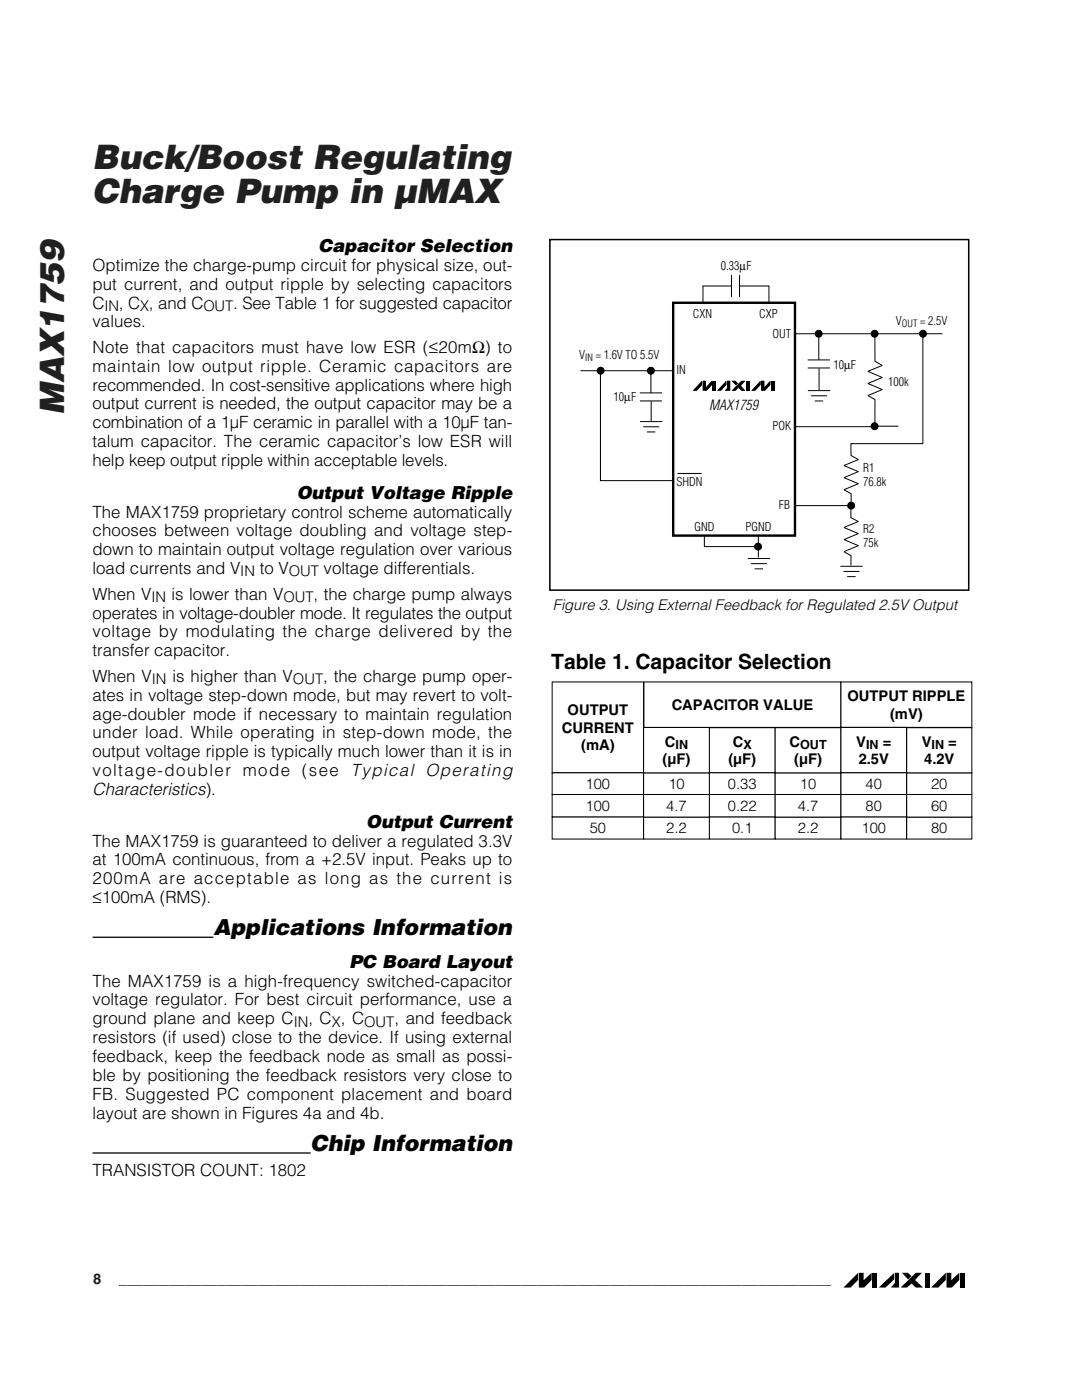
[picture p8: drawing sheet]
<svg xmlns="http://www.w3.org/2000/svg" width="216mm" height="279mm" viewBox="0 0 216 279" stroke-linecap="round" stroke-linejoin="round" font-family="sans-serif">
<defs><g id="words">
<g font-size="6.7" fill="#231f20">
<text x="18.4" y="33.8">Buck/Boost Regulating</text>
<text x="18.4" y="40.5">Charge Pump in µMAX</text>
<text x="12.8" y="82.8" transform="rotate(-90 12.8 82.8)">MAX1759</text>
</g>
<g font-size="4.4">
<text x="42.6" y="186.7">Applications Information</text>
<text x="62" y="229.7">Chip Information</text>
</g>
<text font-size="4.2" x="110" y="133.5">Table 1. Capacitor Selection</text>
<g font-size="3.6">
<text x="63.6" y="50.2">Capacitor Selection</text>
<text x="59.2" y="99.5">Output Voltage Ripple</text>
<text x="73.1" y="165.2">Output Current</text>
<text x="69.7" y="193.1">PC Board Layout</text>
</g>
<g font-size="3.4">
<text x="18.5" y="54">Optimize the charge-pump circuit for physical size, out-</text>
<text x="18.5" y="57.8">put current, and output ripple by selecting capacitors</text>
<text x="18.5" y="65.3">values.</text>
<text x="18.5" y="61.6">C</text>
<text x="23.7" y="61.6">, C , and C</text>
<text x="46.5" y="61.6">. See Table 1 for suggested capacitor</text>
<text x="18.5" y="70.4">Note that capacitors must have low ESR (≤20mΩ) to</text>
<text x="18.5" y="74.2">maintain low output ripple. Ceramic capacitors are</text>
<text x="18.5" y="77.9">recommended. In cost-sensitive applications where high</text>
<text x="18.5" y="81.7">output current is needed, the output capacitor may be a</text>
<text x="18.5" y="85.5">combination of a 1µF ceramic in parallel with a 10µF tan-</text>
<text x="18.5" y="89.3">talum capacitor. The ceramic capacitor’s low ESR will</text>
<text x="18.5" y="93.1">help keep output ripple within acceptable levels.</text>
<text x="18.5" y="103.3">The MAX1759 proprietary control scheme automatically</text>
<text x="18.5" y="107.1">chooses between voltage doubling and voltage step-</text>
<text x="18.5" y="110.8">down to maintain output voltage regulation over various</text>
<text x="18.5" y="114.6">load currents and V</text>
<text x="18.5" y="119.7">When V</text>
<text x="34.2" y="119.7">is lower than V</text>
<text x="51.8" y="114.6">to V</text>
<text x="62.6" y="119.7">, the charge pump always</text>
<text x="64.6" y="114.6">voltage differentials.</text>
<text x="18.5" y="123.4">operates in voltage-doubler mode. It regulates the output</text>
<text x="18.5" y="127.2">voltage by modulating the charge delivered by the</text>
<text x="18.5" y="131">transfer capacitor.</text>
<text x="18.5" y="136">When V</text>
<text x="34.4" y="136">is higher than V</text>
<text x="64.5" y="136">, the charge pump oper-</text>
<text x="18.5" y="139.8">ates in voltage step-down mode, but may revert to volt-</text>
<text x="18.5" y="143.6">age-doubler mode if necessary to maintain regulation</text>
<text x="18.5" y="147.4">under load. While operating in step-down mode, the</text>
<text x="18.5" y="151.1">output voltage ripple is typically much lower than it is in</text>
<text x="18.5" y="154.9">voltage-doubler</text>
<text x="48.5" y="154.9">mode</text>
<text x="60.3" y="154.9">(see</text>
<text x="70" y="154.9">Typical Operating</text>
<text x="18.5" y="158.7">Characteristics).</text>
<text x="18.5" y="168.9">The MAX1759 is guaranteed to deliver a regulated 3.3V</text>
<text x="18.5" y="172.7">at 100mA continuous, from a +2.5V input. Peaks up to</text>
<text x="18.5" y="176.5">200mA are acceptable as long as the current is</text>
<text x="18.5" y="180.3">≤100mA (RMS).</text>
<text x="18.5" y="196.9">The MAX1759 is a high-frequency switched-capacitor</text>
<text x="18.5" y="200.7">voltage regulator. For best circuit performance, use a</text>
<text x="18.5" y="204.4">ground plane and keep C</text>
<text x="18.5" y="208.2">resistors (if used) close to the device. If using external</text>
<text x="61.5" y="204.4">, C , C</text>
<text x="78.7" y="204.4">, and feedback</text>
<text x="18.5" y="212">feedback, keep the feedback node as small as possi-</text>
<text x="18.5" y="215.8">ble by positioning the feedback resistors very close to</text>
<text x="18.5" y="219.6">FB. Suggested PC component placement and board</text>
<text x="18.5" y="223.3">layout are shown in Figures 4a and 4b.</text>
<text x="18.5" y="234.7">TRANSISTOR COUNT: 1802</text>
</g>
<g font-size="2.9">
<text x="20.9" y="62">IN</text>
<text x="28" y="62">X</text>
<text x="40.6" y="62">OUT</text>
<text x="48" y="115">IN</text>
<text x="57.6" y="115">OUT</text>
<text x="30.2" y="120.1">IN</text>
<text x="56.5" y="120.1">OUT</text>
<text x="110.3" y="121.8">Figure 3. Using External Feedback for Regulated 2.5V Output</text>
<text x="30.3" y="136.5">IN</text>
<text x="58.5" y="136.5">OUT</text>
<text x="113.3" y="142.7">OUTPUT</text>
<text x="134" y="141.7">CAPACITOR VALUE</text>
<text x="169.1" y="139.9">OUTPUT RIPPLE</text>
<text x="177.6" y="143.4">(mV)</text>
<text x="112.1" y="146.2">CURRENT</text>
<text x="116" y="149.7">(mA)</text>
<text x="132.7" y="149">C</text>
<text x="146.2" y="149">C</text>
<text x="157.5" y="149">C</text>
<text x="170.9" y="149">V</text>
<text x="176.2" y="149">=</text>
<text x="183.9" y="149">V</text>
<text x="189.2" y="149">=</text>
<text x="132.2" y="152.5">(µF)</text>
<text x="145.3" y="152.5">(µF)</text>
<text x="158.5" y="152.5">(µF)</text>
<text x="171.3" y="152.5">2.5V</text>
<text x="184.4" y="152.5">4.2V</text>
<text x="116.9" y="157.5">100</text>
<text x="116.9" y="161.9">100</text>
<text x="133" y="161.9">4.7</text>
<text x="133.4" y="157.5">10</text>
<text x="145.3" y="157.5">0.33</text>
<text x="145.3" y="161.9">0.22</text>
<text x="159.2" y="161.9">4.7</text>
<text x="159.6" y="157.5">10</text>
<text x="172.7" y="157.5">40</text>
<text x="172.7" y="161.9">80</text>
<text x="185.8" y="161.9">60</text>
<text x="185.8" y="157.5">20</text>
<text x="117.7" y="166.3">50</text>
<text x="133" y="166.3">2.2</text>
<text x="146.1" y="166.3">0.1</text>
<text x="159.2" y="166.3">2.2</text>
<text x="171.9" y="166.3">100</text>
<text x="185.8" y="166.3">80</text>
<text x="58.6" y="204.9">IN</text>
<text x="66.2" y="204.9">X</text>
<text x="72.7" y="204.9">OUT</text>
</g>
<g font-size="2.9" fill="#231f20">
<text x="18.6" y="256.3">8</text>
<text x="23.8" y="256.3">_______________________________________________________________________________________</text>
</g>
<text font-size="2.8" x="141.5" y="81.8">MAX1759</text>
<g font-size="2.5">
<text x="134.8" y="149.4">IN</text>
<text x="148.3" y="149.4">X</text>
<text x="159.6" y="149.4">OUT</text>
<text x="172.8" y="149.4">IN</text>
<text x="185.9" y="149.4">IN</text>
</g>
<g font-size="2.4">
<text x="143.9" y="53.8">0.33µF</text>
<text x="138.3" y="63.4">CXN</text>
<text x="151.5" y="63.4">CXP</text>
<text x="178.8" y="64.8">V</text>
<text x="183.6" y="64.8">= 2.5V</text>
<text x="115.6" y="71.7">V</text>
<text x="118.9" y="71.7">= 1.6V TO 5.5V</text>
<text x="154.1" y="67.4">OUT</text>
<text x="135" y="74.7">IN</text>
<text x="166.3" y="73.6">10µF</text>
<text x="177.2" y="77">100k</text>
<text x="122.4" y="80.1">10µF</text>
<text x="154.1" y="85.8">POK</text>
<text x="172.3" y="94.2">R1</text>
<text x="135" y="97">SHDN</text>
<text x="155.4" y="101.6">FB</text>
<text x="172.3" y="97">76.8k</text>
<text x="138.6" y="105.9">GND</text>
<text x="148.7" y="105.9">PGND</text>
<text x="172.3" y="106.5">R2</text>
<text x="172.3" y="109.3">75k</text>
</g>
<g font-size="2">
<text x="180" y="65.2">OUT</text>
<text x="116.8" y="72.1">IN</text>
</g>
</g></defs>
<path d="M171.2 254v1.4l-1.5 1.6h-1.4zM171.4 254h.9v1.5l1.6-1.5v1.4l-1.5 1.6h-1zM174.1 254h.9v3h-.9zM175.4 257l3-3v1.3l-1.7 1.7zM178.6 254h.8v3h-1.6l.8-1zM180 254h1.2l.7 .7-.7 .6zM179.7 257l3-3h1.2l-1.3 1.5 1.6 1.5h-1.5l-.8-.8-.9 .8zM184.5 254h1v3h-1zM188.7 254v1.4l-1.5 1.6h-1.4zM188.9 254h.9v1.5l1.6-1.5v1.4l-1.5 1.6h-1zM191.6 254h.9v3h-.9z" fill="#000"/>
<path d="M18.5 187h24.1M18.5 230.1h43.5" fill="none" stroke="#000" stroke-width=".26"/>
<path d="M109.9 48h83.2v69.6h-83.2z" fill-rule="evenodd" fill="#fff"/>
<g fill="none" stroke="#000" stroke-width=".2">
<path d="M145.9 57.1h-5.6v3.3M146 54.9v4.3M147.5 57.1h5.9v3.4M147.6 54.9v4.3M115.8 74h18.4M119.8 74v21.9h14.4M127.7 78.4h4.3M129.9 74.3v4.1M158.6 66.6h29.5M161.2 71.8h4.3M161.2 73.4h4.3M161.3 78h4.3"/>
<path d="M161.9 79h3.1M163.4 66.7v5.2M163.4 73.5v4.5M174.6 66.6v5.5l1.4 .8-2.8 1.2 2.8 1.2-2.8 1.2 2.8 1.2-2.8 1.2 1.4 .8v5.5h-16M184.2 66.7v21.8h-14.4v2.4l1.5 .8-2.9 1.2 2.9 1.2-2.9 1.2 2.9 1.2-2.9 1.2 1.4 .8v4.8l1.5 .8-2.9 1.2 2.9 1.2-2.9 1.2 2.9 1.2-2.9 1.2 1.4 .8v2M127.7 80h4.3M127.8 84.1h4.3M128.4 85.2h3.1M129.1 86.2h1.6M129.9 80.1v4.1M135.2 94.5h4.7M162.6 80h1.6"/>
<path d="M174.5 85.1h4.8M140.5 106.9v2.2h10.9M149.3 111.5h4.3M149.9 112.5h3.1M150.6 113.5h1.6M151.3 106.9v4.4M158.7 100.9h11M167.8 113h4.3M168.4 114h3.1M169.1 115.1h1.6"/>
</g>
<path d="M134.3 60.4h24.3v46.5h-24.3z" fill="none" stroke="#000" stroke-width=".48"/>
<g fill="#000" stroke="#000" stroke-width=".2">
<circle cx="119.9" cy="74" r=".69"/>
<circle cx="129.9" cy="74" r=".69"/>
<circle cx="163.4" cy="66.6" r=".69"/>
<circle cx="174.5" cy="66.6" r=".69"/>
<circle cx="184.2" cy="66.6" r=".69"/>
<circle cx="174.5" cy="85.1" r=".69"/>
<circle cx="151.3" cy="109.1" r=".69"/>
<circle cx="169.8" cy="100.9" r=".69"/>
</g>
<path d="M140.1 76v.8l-1.1 1.2h-.7zM140.2 76h.6v1.3l1.3-1.3v.8l-1.1 1.2h-.8zM142.2 76h.6v2h-.6zM144.9 76v.8l-1 1.2h-.8zM145.1 76h.6v2h-1.1l.5-.5zM148 76h.7l-.9 1 .9 1h-.7l-.7-.6-.6 .6h-.7zM146 76h.7l.5 .5-.4 .4zM149 76h.6v2h-.6zM151.7 76v.8l-1 1.2h-.8zM151.9 76h.6v1.3l1.2-1.3v.8l-1.1 1.2h-.7zM153.9 76h.6v2h-.6z" fill="#000"/>
<path d="M109.7 47.8h83.6v70h-83.6z" fill="none" stroke="#000" stroke-width=".3"/>
<g fill="#fff">
<path d="M109.9 119.2h83.9v5.7h-83.9z" fill-rule="evenodd"/>
<path d="M109.6 130h83.8v5.9h-83.8z" fill-rule="evenodd"/>
<path d="M110.2 136.2h18.2v18h-18.2z" fill-rule="evenodd"/>
</g>
<path d="M110.2 136.1h18.2v18.1h-18.2z" fill="none" stroke="#000" stroke-width=".2"/>
<path d="M110.2 154.3h18.2v4.2h-18.2z" fill-rule="evenodd" fill="#fff"/>
<path d="M110.2 154.2h18.2v4.4h-18.2z" fill="none" stroke="#000" stroke-width=".2"/>
<path d="M110.2 158.6h18.2v4.4h-18.2z" fill-rule="evenodd" fill="#fff"/>
<path d="M110.2 158.6h18.2v4.5h-18.2z" fill="none" stroke="#000" stroke-width=".2"/>
<path d="M110.2 163.1h18.2v4.3h-18.2z" fill-rule="evenodd" fill="#fff"/>
<path d="M110.2 163.1h18.2v4.3h-18.2z" fill="none" stroke="#000" stroke-width=".2"/>
<path d="M128.5 163.1h13v4.3h-13z" fill-rule="evenodd" fill="#fff"/>
<path d="M128.4 163.1h13.2v4.3h-13.2z" fill="none" stroke="#000" stroke-width=".2"/>
<path d="M128.5 158.6h13v4.4h-13z" fill-rule="evenodd" fill="#fff"/>
<path d="M128.4 158.6h13.2v4.5h-13.2z" fill="none" stroke="#000" stroke-width=".2"/>
<path d="M128.5 154.3h13v4.2h-13z" fill-rule="evenodd" fill="#fff"/>
<path d="M128.4 154.2h13.2v4.4h-13.2z" fill="none" stroke="#000" stroke-width=".2"/>
<path d="M128.5 145.2h13v9h-13z" fill-rule="evenodd" fill="#fff"/>
<path d="M128.4 145.2h13.2v9h-13.2z" fill="none" stroke="#000" stroke-width=".2"/>
<path d="M128.6 136.2h39.1v8.9h-39.1z" fill-rule="evenodd" fill="#fff"/>
<path d="M128.5 136.1h39.3v9.1h-39.3z" fill="none" stroke="#000" stroke-width=".2"/>
<path d="M167.9 136.2h26v8.9h-26z" fill-rule="evenodd" fill="#fff"/>
<path d="M167.8 136.1h26.1v9.1h-26.1z" fill="none" stroke="#000" stroke-width=".2"/>
<path d="M141.6 145.3h13v8.9h-13z" fill-rule="evenodd" fill="#fff"/>
<path d="M141.6 145.2h13.1v9h-13.1z" fill="none" stroke="#000" stroke-width=".2"/>
<path d="M141.6 154.3h13v4.2h-13z" fill-rule="evenodd" fill="#fff"/>
<path d="M141.6 154.2h13.1v4.4h-13.1z" fill="none" stroke="#000" stroke-width=".2"/>
<path d="M141.6 158.6h13v4.4h-13z" fill-rule="evenodd" fill="#fff"/>
<path d="M141.6 158.6h13.1v4.5h-13.1z" fill="none" stroke="#000" stroke-width=".2"/>
<path d="M141.6 163.1h13v4.3h-13z" fill-rule="evenodd" fill="#fff"/>
<path d="M141.6 163.1h13.1v4.3h-13.1z" fill="none" stroke="#000" stroke-width=".2"/>
<path d="M154.7 163.1h13v4.3h-13z" fill-rule="evenodd" fill="#fff"/>
<path d="M154.7 163.1h13.1v4.3h-13.1z" fill="none" stroke="#000" stroke-width=".2"/>
<path d="M154.7 158.6h13v4.4h-13z" fill-rule="evenodd" fill="#fff"/>
<path d="M154.7 158.6h13.1v4.5h-13.1z" fill="none" stroke="#000" stroke-width=".2"/>
<path d="M154.7 154.3h13v4.2h-13z" fill-rule="evenodd" fill="#fff"/>
<path d="M154.7 154.2h13.1v4.4h-13.1z" fill="none" stroke="#000" stroke-width=".2"/>
<path d="M154.7 145.3h13v8.9h-13z" fill-rule="evenodd" fill="#fff"/>
<path d="M154.7 145.2h13.1v9h-13.1z" fill="none" stroke="#000" stroke-width=".2"/>
<path d="M167.9 145.2h13v9h-13z" fill-rule="evenodd" fill="#fff"/>
<path d="M167.8 145.2h13.1v9h-13.1z" fill="none" stroke="#000" stroke-width=".2"/>
<path d="M167.9 154.3h13v4.2h-13z" fill-rule="evenodd" fill="#fff"/>
<path d="M167.8 154.2h13.1v4.4h-13.1z" fill="none" stroke="#000" stroke-width=".2"/>
<path d="M167.9 158.6h13v4.4h-13z" fill-rule="evenodd" fill="#fff"/>
<path d="M167.8 158.6h13.1v4.5h-13.1z" fill="none" stroke="#000" stroke-width=".2"/>
<path d="M167.9 163.1h13v4.3h-13z" fill-rule="evenodd" fill="#fff"/>
<path d="M167.8 163.1h13.1v4.3h-13.1z" fill="none" stroke="#000" stroke-width=".2"/>
<path d="M181 163.1h12.9v4.3h-12.9z" fill-rule="evenodd" fill="#fff"/>
<path d="M180.9 163.1h13v4.3h-13z" fill="none" stroke="#000" stroke-width=".2"/>
<path d="M181 158.6h12.9v4.4h-12.9z" fill-rule="evenodd" fill="#fff"/>
<path d="M180.9 158.6h13v4.5h-13z" fill="none" stroke="#000" stroke-width=".2"/>
<path d="M181 154.3h12.9v4.2h-12.9z" fill-rule="evenodd" fill="#fff"/>
<path d="M180.9 154.2h13v4.4h-13z" fill="none" stroke="#000" stroke-width=".2"/>
<path d="M181 145.3h12.9v8.9h-12.9z" fill-rule="evenodd" fill="#fff"/>
<path d="M180.9 145.2h13v9h-13z" fill="none" stroke="#000" stroke-width=".2"/>
<use href="#words"/>
</svg>
